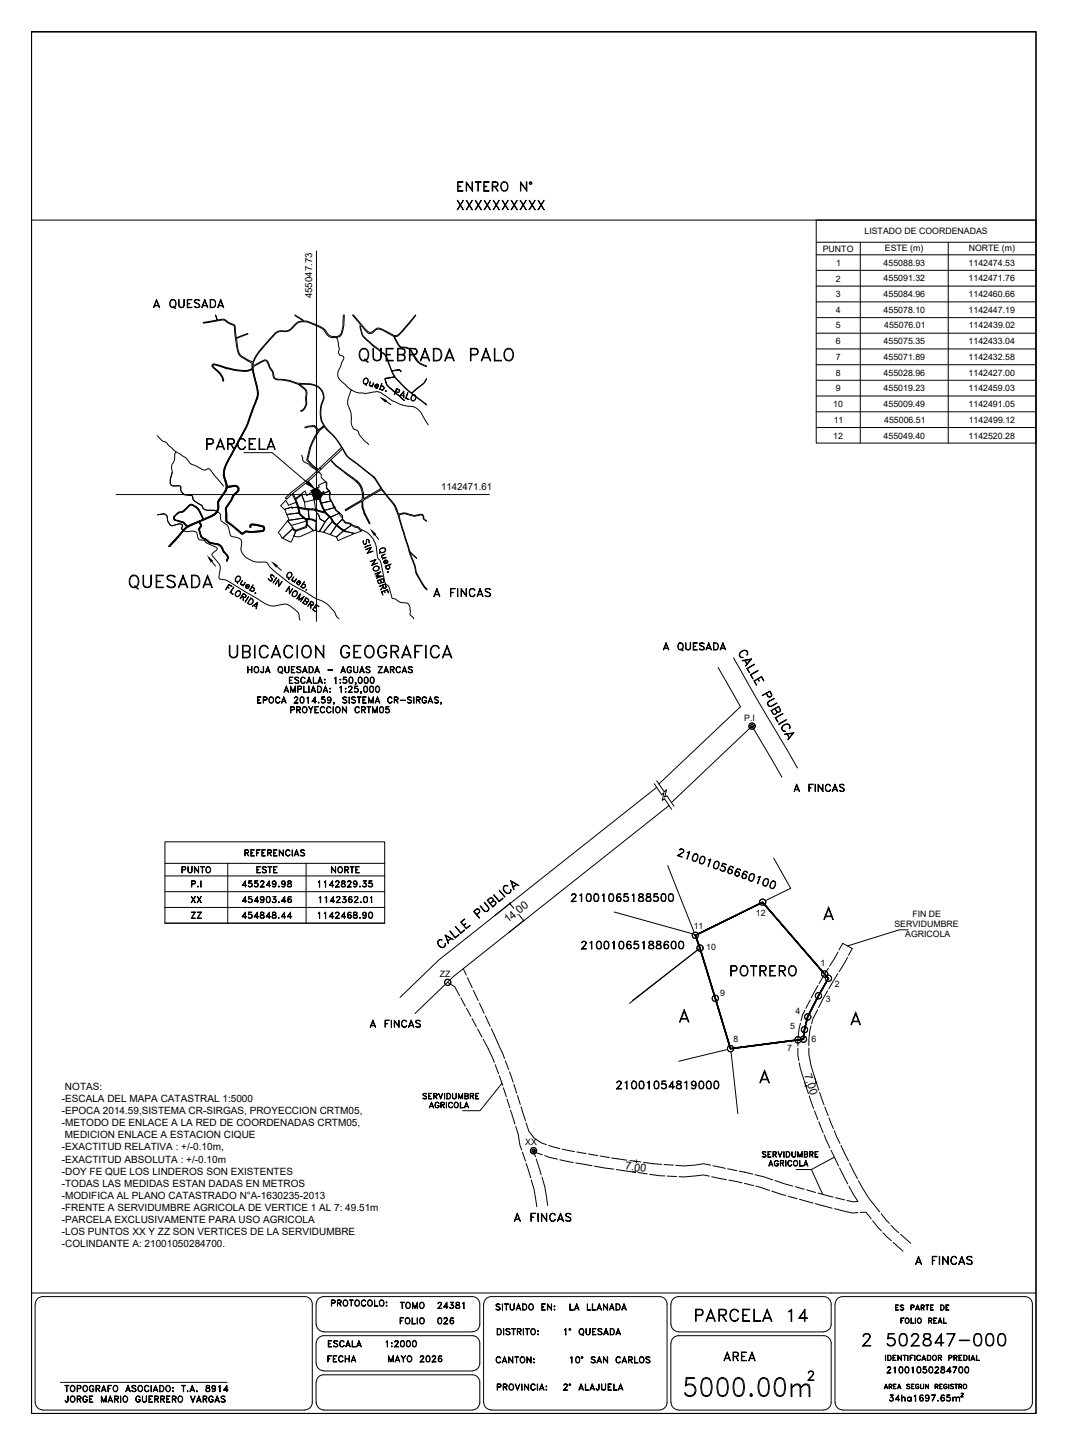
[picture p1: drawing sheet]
<svg xmlns="http://www.w3.org/2000/svg" width="340mm" height="460mm" viewBox="0 0 340 460" stroke-linecap="round" stroke-linejoin="round" font-family="sans-serif">
<defs><g id="words">
<text font-size="10.1" x="216.6" y="445.9">5000.00m</text>
<g font-size="7.9">
<text x="113.2" y="116.4">QUEBRADA PALO</text>
<text x="39.9" y="188.7">QUESADA</text>
</g>
<g font-size="7.5">
<text x="72" y="210.6">UBICACION GEOGRAFICA</text>
<text x="220.1" y="421.9">PARCELA 14</text>
<text x="273.4" y="429.7">2 502847-000</text>
</g>
<text font-size="7.1" x="64.6" y="144.3">PARCELA</text>
<g font-size="6.6">
<text x="144.3" y="68.1">XXXXXXXXXX</text>
<text x="231.4" y="311.9">POTRERO</text>
</g>
<g font-size="6.2">
<text x="144.6" y="62.1">ENTERO N°</text>
<text x="47.6" y="99.5">A QUESADA</text>
<text x="162.6" y="390.2">A FINCAS</text>
<text x="290.3" y="403.9">A FINCAS</text>
<text x="229.3" y="434.6">AREA</text>
</g>
<g font-size="5.7">
<text x="136.9" y="191.2">A FINCAS</text>
<text x="209.9" y="208.5">A QUESADA</text>
<text x="251.5" y="253.3">A FINCAS</text>
<text x="180.6" y="288.2">21001065188500</text>
<text x="183.8" y="303.4">21001065188600</text>
<text x="116.8" y="328.4">A FINCAS</text>
<text x="195.1" y="347.8">21001054819000</text>
</g>
<g font-size="5.3">
<text x="77.6" y="215.5">HOJA QUESADA - AGUAS ZARCAS</text>
<text x="91.4" y="228.2">PROYECCION CRTM05</text>
<text x="76.9" y="273.8">REFERENCIAS</text>
<text x="56.8" y="279">PUNTO</text>
<text x="80.4" y="279">ESTE</text>
<text x="104.4" y="279">NORTE</text>
<text x="75.8" y="283.6">455249.98</text>
<text x="100.2" y="283.6">1142829.35</text>
<text x="59.6" y="288.6">XX</text>
<text x="75.8" y="288.6">454903.46</text>
<text x="156.6" y="418.4">SITUADO EN: LA LLANADA</text>
<text x="103.4" y="430">ESCALA</text>
<text x="121.7" y="430">1:2000</text>
<text x="103" y="435">FECHA</text>
<text x="122.4" y="435">MAYO 2026</text>
<text x="156.6" y="435.3">CANTON:</text>
<text x="180.3" y="435.3">10° SAN CARLOS</text>
<text x="178.2" y="443.8">2° ALAJUELA</text>
<text x="281.2" y="438.5">21001050284700</text>
<text x="19.4" y="447.7">JORGE MARIO GUERRERO VARGAS</text>
<text x="281.9" y="447.3">34ha1697.65m</text>
</g>
<g font-size="4.9">
<text x="59.6" y="293.5">ZZ</text>
<text x="75.8" y="293.5">454848.44</text>
<text x="100.2" y="293.5">1142468.90</text>
<text x="133.3" y="351">SERVIDUMBRE</text>
<text x="135.5" y="353.8">AGRICOLA</text>
<text x="241.3" y="369.7">SERVIDUMBRE</text>
<text x="243.4" y="372.5">AGRICOLA</text>
<text x="104.4" y="417">PROTOCOLO:</text>
<text x="126.3" y="417.7">TOMO</text>
<text x="138.3" y="417.7">24381</text>
<text x="126.3" y="422.6">FOLIO</text>
<text x="138.3" y="422.6">026</text>
<text x="19.4" y="444.1">TOPOGRAFO ASOCIADO: T.A. 8914</text>
</g>
<g font-size="3.5">
<text x="161.7" y="294" transform="rotate(-39 161.7 294)">14.00</text>
<text x="256.1" y="342.4" transform="rotate(72 256.1 342.4)">7.00</text>
<text x="198.9" y="372.3" transform="rotate(8 198.9 372.3)">7.00</text>
</g>
<g font-size="3.2">
<text x="20.7" y="347.1">NOTAS:</text>
<text x="19.7" y="350.9">-ESCALA DEL MAPA CATASTRAL 1:5000</text>
<text x="19.7" y="354.7">-EPOCA 2014.59,SISTEMA CR-SIRGAS, PROYECCION CRTM05,</text>
<text x="19.7" y="358.5">-METODO DE ENLACE A LA RED DE COORDENADAS CRTM05,</text>
<text x="20.7" y="362.4">MEDICION ENLACE A ESTACION CIQUE</text>
<text x="19.7" y="366.2">-EXACTITUD RELATIVA : +/-0.10m,</text>
<text x="19.7" y="370.1">-EXACTITUD ABSOLUTA : +/-0.10m</text>
<text x="19.7" y="373.9">-DOY FE QUE LOS LINDEROS SON EXISTENTES</text>
<text x="19.7" y="377.8">-TODAS LAS MEDIDAS ESTAN DADAS EN METROS</text>
<text x="19.7" y="381.6">-MODIFICA AL PLANO CATASTRADO N°A-1630235-2013</text>
<text x="19.7" y="385.5">-FRENTE A SERVIDUMBRE AGRICOLA DE VERTICE 1 AL 7: 49.51m</text>
<text x="19.7" y="389.3">-PARCELA EXCLUSIVAMENTE PARA USO AGRICOLA</text>
<text x="19.7" y="393.2">-LOS PUNTOS XX Y ZZ SON VERTICES DE LA SERVIDUMBRE</text>
<text x="19.7" y="397">-COLINDANTE A: 21001050284700.</text>
</g>
<g font-size="3.1">
<text x="99.4" y="95" transform="rotate(-90 99.4 95)">455047.73</text>
<text x="140.5" y="156">1142471.61</text>
</g>
<g font-size="2.8">
<text x="275.3" y="74.6">LISTADO DE COORDENADAS</text>
<text x="262" y="80.1">PUNTO</text>
<text x="281.7" y="79.8">ESTE (m)</text>
<text x="308.5" y="79.8">NORTE (m)</text>
<text x="266.2" y="89.6">2</text>
<text x="266.3" y="84.6">1</text>
<text x="281.4" y="84.5">455088.93</text>
<text x="281.4" y="89.6">455091.32</text>
<text x="308.4" y="84.5">1142474.53</text>
<text x="308.4" y="89.6">1142471.76</text>
<text x="266.1" y="94.6">3</text>
<text x="281.4" y="94.6">455084.96</text>
<text x="308.4" y="94.6">1142460.66</text>
<text x="266.2" y="99.6">4</text>
<text x="281.4" y="99.6">455078.10</text>
<text x="308.4" y="99.6">1142447.19</text>
<text x="266.1" y="104.5">5</text>
<text x="281.6" y="104.5">455076.01</text>
<text x="308.5" y="104.5">1142439.02</text>
<text x="266.1" y="109.6">6</text>
<text x="281.4" y="109.6">455075.35</text>
<text x="308.4" y="109.6">1142433.04</text>
<text x="266.1" y="114.6">7</text>
<text x="266.1" y="119.6">8</text>
<text x="281.4" y="114.6">455071.89</text>
<text x="281.4" y="119.6">455028.96</text>
<text x="308.4" y="114.6">1142432.58</text>
<text x="308.4" y="119.6">1142427.00</text>
<text x="266.1" y="124.6">9</text>
<text x="281.4" y="124.6">455019.23</text>
<text x="308.4" y="124.6">1142459.03</text>
<text x="265.3" y="129.6">10</text>
<text x="281.4" y="129.6">455009.49</text>
<text x="308.4" y="129.6">1142491.05</text>
<text x="265.5" y="134.6">11</text>
<text x="281.6" y="134.6">455006.51</text>
<text x="308.5" y="134.6">1142499.12</text>
<text x="265.3" y="139.6">12</text>
<text x="281.4" y="139.6">455049.40</text>
<text x="308.4" y="139.6">1142520.28</text>
<text x="237" y="229.5">P.I</text>
<text x="240.7" y="291.6">12</text>
<text x="290.5" y="291.9">FIN DE</text>
<text x="220.9" y="295.8">11</text>
<text x="284.8" y="295.2">SERVIDUMBRE</text>
<text x="288.2" y="298.4">AGRICOLA</text>
<text x="224.9" y="302.3">10</text>
<text x="140.1" y="311.1">ZZ</text>
<text x="261.3" y="307.4">1</text>
<text x="229.4" y="317.1">9</text>
<text x="265.8" y="314.2">2</text>
<text x="253.3" y="322.9">4</text>
<text x="263" y="319.1">3</text>
<text x="251.7" y="327.5">5</text>
<text x="233.6" y="331.8">8</text>
<text x="250.6" y="334.7">7</text>
<text x="258.4" y="331.8">6</text>
<text x="167.3" y="364.6">XX</text>
</g>
</g></defs>
<!-- layer: 1 -->
<g fill="none" stroke="#000" stroke-width=".32">
<path d="M78.9 114.9l1.4 .8M78.9 114.6l1.6 .7M81.4 113.4l-.3 .5M87.1 107l-.2 .2M128.4 105.2l-.1 .2M128.7 104.6l-.2 .3M97.3 129l-.3 .8M208.3 249.5l2.4 3.5 .7-.6-.5 2.4 .7-.5 2.3 3.3M209.1 248.6l2.4 3.5 .7-.7-.6 2.4 .7-.5 2.3 3.4M212.6 275.6l8.4 21.2M246.4 273.2l5.4 9.6-8.1 3.9M52.5 288.9v5"/>
<path d="M122.5 288.9v5M162.4 287.7l1.2 1.4M162.5 287.5l-4.9 3.9M165.3 291.2l1.3 1.8M166.9 293l-4.8 3.9M195.6 290.4l25.6 7.1 1.7 4.3-22.4 17.6M289.1 296h-2.7l-16.5 5.1M222.1 302.4l-20.7 16.1M231.6 334.1l-15.4 3.7M232.8 334.9l2.2 19.6M159.8 344.9l-7 8.7h-5.5M256.2 344.3l.5 1.6"/>
<path d="M257 345.6l-.2 .1M259.5 343.2l.5 1.6M259.8 344.7l-.2 .1M201.4 373l1 .2M201.8 369.7l1.1 .1M202.2 372.8v.2M202.7 369.9l-.1 .2M258.4 372.3l3.5 7.9M265.7 368.4l-7.3 3.9h-4.9"/>
</g>
<!-- layer: Calles -->
<path d="M221.4 297.8l21.4-10.6 21 24.3-21-24.3-21.4 10.6 1.5 4 9.7 32 23.2-2.9 .4-3.1 1-4 3.4-6.8 3.2-5.5-3.2 5.5-3.4 6.8-1 4-.4 3.1-23.2 2.9-9.7-32z" fill="none" stroke="#000" stroke-width=".51"/>
<!-- layer: SERVIDUMBRE -->
<g fill="none" stroke="#000" stroke-width=".32">
<path d="M97 136l1.1-.3 2-.2 1.4 1.4 1.6-1.3-1.6 1.3M97.2 136.2l1-.3 1.8-.1 1.3 1.4a21.9 21.9 0 0 0-3.6 9.3l1.9 2 1.6 1.1M103.2 135.9a14.3 14.3 0 0 0-4.6 7.9l-.6 2.6 1.8 1.9 1.6 1.1M92.9 157.4l1.4 2.5-.3 .1M93.3 157.1l.8 1.6M94.3 159.9l.6 2.2a3.4 3.4 0 0 0 2 3 1.94 1.94 0 0 1 .5 2.6M96.1 157.5l-1.9 1.5M97.2 161.9l2.7 .2M99.9 162.1h.2M100.1 162.1l.4 .1M100.7 166.2a4.7 4.7 0 0 0-3.1-.8 2.56 2.56 0 0 1 0 2.5l-3.6 1.2-1-1.1 .2-.1 .9 .9M103.4 163l-1-1.9a3.3 3.3 0 0 1 .3-4.3l.2-.4 .3 .2-.2 .3a3.6 3.6 0 0 0 0 4.8l.8 1.4 1.2 1.3a11.5 11.5 0 0 0 5.1 4.7l-.1 .2-.3-.1a13 13 0 0 1-4.9-4.6l-1.2-1.4-4.2-.9h-1.1l-3.2-.6a4.1 4.1 0 0 0 4.5 3.6l1.1 .6"/>
<path d="M142.6 312.8l2.2 1.3 1.6 2.9M146.7 317.7l1.4 2.6M147.5 308.4l1 2M148.8 311.2l1.6 3.3M150.7 315.3l1.6 3.2M152.7 319.4l1.5 3.2M258 318.4l-1.4 2.6M260.5 313.7l-2.2 4M263.5 315.4l-2.8 5.4M263.8 308.2l-2.9 4.9M266.8 310l-2.9 4.8M266.8 303.1l-2.6 4.5"/>
<path d="M267.1 302.4l1.3-2.1 3 1.7-1.2 2.1M269.9 304.8l-2.7 4.5M148.5 321l1.4 2.6M150.3 324.3l1.4 2.6M152.1 327.6l1.4 2.6M153.9 330.9l1.5 2.9 2 4.4M154.6 323.4l1.5 3.3M156.5 327.5l4.2 9.5M157.7 338.9l1.1 2.9M160.9 337.7l1.1 2.8M254.1 333.7v2.2l.3 1.8M254.5 338.4l.3 1.7 2.6 8.1"/>
<path d="M254.9 325.7l-.8 5v2.3M256.3 321.7l-.8 1.4-.4 1.9M257.6 333.7a37.9 37.9 0 0 0 3.1 13.4M258.3 326.6l-.7 4.3v2M260.4 321.5l-1.6 2.9-.4 1.5M159 342.5l1.1 3.1M160.3 346.3l.9 2.9M161.4 349.8l1 2.9M162.2 341.2l1.2 3.3M162.6 353.5l1.4 4.4M163.6 345.2l.9 2.9M164.2 358.5l.8 2.7 .5 3.3 .6 1.6"/>
<path d="M164.8 348.8l.9 2.8M165.9 352.3l1.4 4.5M167.5 357.5a8.4 8.4 0 0 0 6.5 6.9M257.7 348.9l1.4 4M259.3 353.6l1.1 2.8M260.7 357.1l1.4 3.6M261 347.8l1.4 3.9M262.6 352.4l1.1 2.8M264 355.9l1.4 3.4M166.4 366.8l.9 2.9M167.5 370.4l1.5 4.5M169.2 375.6l.9 3 .8 5.6"/>
<path d="M170.8 369l1.5 5M172.6 374.7l.9 3.2 .9 5.9M172.7 367.6l-1.8-.5-1-.7 .6 1.9M173.4 367.9l4.1 1.1M174.7 364.6l3.6 1.1M178.2 369.2l4.4 .9M179.1 365.9l3.8 .7M183.3 370.2l5.2 .9M183.7 366.7l2.9 .5M187.4 367.4l2.9 .5M189.3 371.2l6.2 1M191.1 368l3 .5"/>
<path d="M194.8 368.6l4.8 .7M196.2 372.3l6.2 .9M200.5 369.5l3.6 .4M203.1 373.3l3 .4M205 370l5.7 .7M206.8 373.9l4.9 .5M211.5 370.7l2.9 .2M212.5 374.4l3 .2M225.9 374.4l-1.9-.4-6.1 .7-1.7-.1M226.3 370.9l-2.3-.4-6.2 .7-2.6-.2M226.6 374.6l4.7 1M227 371.1l3.9 .8"/>
<path d="M231.7 372.1l2.9 .6M232.1 375.7l4.2 .9M235.4 372.8l4.3 1M237 376.7l3 .8M240.4 374l5.7 1.6M240.7 377.6l4.3 1.4M245.7 379.2l4.5 1.4M246.8 375.8l5.7 1.8M253.2 377.8l2.9 .8M256.9 378.8l2.8 .8M260.5 379.8l4.8 1.3M262.4 361.3l1.9 4.2"/>
<path d="M264.6 366.2l2.4 5M265.7 360l1.8 4M267.3 371.8l2.6 5.1M267.8 364.6l2.4 5M270.3 377.6l2.9 4.9-1.5 .1-2-.4M270.5 370.3l2.6 4.9M273.4 375.9a44.1 44.1 0 0 0 6.7 9.9M251 380.8l2.8 .8M254.6 381.8l4.3 1.2M259.6 383.2l5.4 1.4M265.7 384.8l5.7 1.4 1.8-.2M266 381.3l2.9 .7"/>
<path d="M273.9 386l1.8-.1 1.7 2.1M277.9 388.6l2.8 3.3M280.6 386.4l2.6 3.1M281.2 392.5l2.6 2.5M283.7 390l2.5 2.5M284.4 395.5l3.1 2.8M286.8 393l3.2 2.8"/>
</g>
<!-- layer: Calles -->
<g fill="none" stroke="#000" stroke-width=".32">
<path d="M91 159.3l.9 1.6 2.6-1.1 .8 1.7-2.3 .3v-.4l-2.4 .8-1.3-1.2zM90 171.4l3.2-3 1 .7-1.5 3.5zM91.3 163.8l4-.5 .3 .5 1.2 1.1-4.7 .7z"/>
<circle cx="239.4" cy="231.2" r="1"/>
<circle cx="239.4" cy="231.2" r=".49"/>
<circle cx="239.5" cy="231.1" r=".98"/>
<circle cx="239.5" cy="231.1" r=".48"/>
<circle cx="221.4" cy="297.8" r=".98"/>
<circle cx="221.5" cy="297.7" r=".98"/>
<circle cx="242.8" cy="287.2" r="1"/>
<circle cx="242.9" cy="287.2" r=".98"/>
<circle cx="142.5" cy="312.7" r=".98"/>
<circle cx="142.6" cy="312.7" r=".98"/>
<circle cx="222.9" cy="301.8" r="1"/>
<circle cx="222.9" cy="301.8" r=".98"/>
<circle cx="227.7" cy="317.8" r="1"/>
<circle cx="227.8" cy="317.8" r=".98"/>
<circle cx="260.6" cy="317" r="1.02"/>
<circle cx="260.6" cy="317" r=".98"/>
<circle cx="262.6" cy="310.1" r=".98"/>
<circle cx="263.8" cy="311.5" r="1"/>
<circle cx="263.8" cy="311.5" r=".98"/>
<circle cx="232.6" cy="333.8" r="1.02"/>
<circle cx="232.6" cy="333.8" r=".98"/>
<circle cx="254.1" cy="331.1" r="1.02"/>
<circle cx="254.1" cy="331" r=".98"/>
<circle cx="255.8" cy="330.8" r=".98"/>
<circle cx="255.9" cy="330.8" r=".98"/>
<circle cx="256.2" cy="327.8" r="1"/>
<circle cx="256.2" cy="327.8" r=".98"/>
<circle cx="257.2" cy="323.8" r="1.02"/>
<circle cx="257.2" cy="323.7" r=".98"/>
<circle cx="169.9" cy="366.4" r=".51"/>
<circle cx="169.9" cy="366.3" r="1"/>
<circle cx="169.9" cy="366.3" r=".98"/>
<circle cx="169.9" cy="366.3" r=".48"/>
</g>
<!-- layer: MACHOTE$0$4 -->
<path d="M10 70.1h319.9M10 411.6h319.9" fill="none" stroke="#000" stroke-width=".32"/>
<path d="M10 10.1h319.9v440h-319.9z" fill="none" stroke="#000" stroke-width=".51"/>
<!-- layer: TEX -->
<g fill="none" stroke="#000" stroke-width=".32">
<path d="M158.3 422.9h.7a1.11 1.11 0 0 1 .7 1.1 1.11 1.11 0 0 1-.7 1h-.7zM158.4 423.1a.97 .97 0 0 1 1.1 .5 .97 .97 0 0 1-.2 1.2h-.9zM160.3 422.9l.1 2.1zM161.1 423.3a.81 .81 0 0 1 1.3 0l-.5-.2-.7 .2 .1 .3 1 .6 .1 .5-.2 .1a.81 .81 0 0 1-1.1-.1l.4 .1 .8-.1-.1-.5-1-.6zM162.9 422.9l1.2 .2zM163.4 423.1v1.9l.2-1.9M164.8 423.9l.9-.1 .2-.5-.4-.2h-.7l-.1 1.9v-2.1l1.2 .2v.7l-1.1 .2M165.3 424l.6 1-.5-1M166.6 422.9l.1 2.1zM167.3 422.9l1.2 .2zM167.8 423.1v1.9l.2-1.9M169.2 423.3l.2-.2a.92 .92 0 0 1 1.1 .9 .92 .92 0 0 1-1.1 .8l-.4-.6z"/>
<path d="M169.4 423.1a.86 .86 0 0 1 1.1 .9 .86 .86 0 0 1-1.1 .8l-.3-.6zM171.2 423.7l.3 .1zM171.3 423.7l.1 .1zM171.3 424.7l.1 .3zM171.3 424.8h.1M179.7 423.3l.5-.4v2.1l-.1-1.9zM184.6 423.3l.4-.4a.97 .97 0 0 1 1 1.1 .97 .97 0 0 1-1.2 .8l-.4-.6zM184.8 423.1h.2a.87 .87 0 0 1 .8 1 .87 .87 0 0 1-1 .7l-.3-.6zM185.2 424.7l.6 .5zM186.6 422.9l.2 1.8 .3 .1h.5l.2-.4 .1-1.5v1.5l-.3 .4-.5 .2-.4-.3zM188.7 422.9h1.1l-1 .2v1.7l1 .2h-1.1zM188.8 423.9h.6l-.6 .1"/>
<path d="M190.6 423.1a.81 .81 0 0 1 1.1 .2l-.4-.2-.8 .2 .1 .3 1 .6 .1 .5a.81 .81 0 0 1-1.3 0l.5 .1 .7-.1-.1-.6-1-.5-.1-.3zM192.4 424.5h1.1M192.5 424.4h.9M193 422.9l.7 2.1-.7-1.7-.8 1.7zM194.3 422.9a1.09 1.09 0 0 1 1.3 .6 1.09 1.09 0 0 1-.3 1.3l-1 .2zM194.4 423.1h.5a.96 .96 0 0 1 .7 .9 .96 .96 0 0 1-.7 .8h-.5zM196.3 424.5h1.1M196.4 424.4h1M196.9 422.9l.7 2.1-.7-1.7-.8 1.7zM19.2 440.1h53.1M158.3 440.6h.9l.4 .4-.2 .5-1 .1 .8-.1 .2-.3-.2-.5h-.8v1.9zM160.2 440.6l1.1 .1 .2 .3-.2 .5-1 .1 .7-.1 .4-.3-.1-.4-1-.1v1.9z"/>
<path d="M160.8 441.6l.7 1-.6-1M162.2 440.8a.88 .88 0 0 1 1.4 .8 .88 .88 0 0 1-1.4 .7l-.1-.5zM162.4 440.8a.63 .63 0 0 1 .7-.1 .63 .63 0 0 1 .3 .7 .82 .82 0 0 1-.7 1.1l-.6-.7zM164 440.6l.8 1.7 .7-1.7-.7 2zM166.1 440.6l.1 2zM167 440.6l1.2 1.7 .1-1.7v2l-1.2-1.8-.1 1.8zM169.2 440.8l.7-.2 .5 .4a.7 .7 0 0 0-.8-.3 .7 .7 0 0 0-.5 .7v.4a.7 .7 0 0 0 .5 .7 .7 .7 0 0 0 .8-.4 .87 .87 0 0 1-1.3 .3 .87 .87 0 0 1 0-1.4zM171.1 440.6l.1 2zM172 442.1h1.1M172 442h1M172.5 440.6l.8 2-.8-1.8-.7 1.8zM173.9 442.4l.2 .1z"/>
<path d="M173.9 441.2l.2 .3zM173.9 441.4h.1M282.1 440.7l.6 1.4-.6-1.3-.5 1.3zM283.2 441.4l.7-.1v-.5l-.7-.1-.1 1.4v-1.4l.9 .1-.1 .6h-.7M284.6 442.1v-1.4h.8h-.9v1.4M286.3 440.7l.6 1.4-.6-1.3-.5 1.3zM288.7 440.8l.4-.1 .7 .1h-1l.1 .4 .8 .3 .1 .4-.4 .2-.7-.2a.47 .47 0 0 0 .6 .2 .47 .47 0 0 0 .3-.6l-.8-.3zM290.3 442.1v-1.4h.8h-.8v1.4M291.7 440.8l.5-.1 .4 .3a.59 .59 0 0 0-.8-.1 .59 .59 0 0 0-.1 .8 .59 .59 0 0 0 .8 .1v-.3h-.3h.4a.58 .58 0 0 1-.7 .6 .58 .58 0 0 1-.4-.9zM293.1 440.7l.1 1 .4 .4 .5-.4v-1v1l-.2 .4-.7-.2zM294.7 440.7l.9 1.2 .1-1.2v1.4l-.9-1.3-.1 1.3zM297.8 441.4l.7-.1 .1-.4-.8-.2v1.4v-1.4l.8 .1v.5l-.8 .1"/>
<path d="M299.3 440.7h.7h-.8v1.4M300.6 440.8l.6-.1 .4 .3a.58 .58 0 0 0-.8-.2 .58 .58 0 0 0-.3 .7 .48 .48 0 0 0 .5 .6 .48 .48 0 0 0 .5-.6h-.3h.4a.58 .58 0 0 1-.8 .6 .58 .58 0 0 1-.3-.9zM302.1 440.7v1.4zM302.6 440.8l.4-.1 .6 .1h-.9l.1 .4 .7 .3v.6l-.9-.2h.9v-.4l-.7-.3zM304 440.7h.9zM304.4 440.7v1.4l.1-1.4M305.4 441.4l.7-.1v-.5l-.7-.1-.1 1.4v-1.4l.9 .1-.1 .6h-.7"/>
<circle cx="181.5" cy="423.2" r=".29"/>
<circle cx="181.5" cy="423.2" r=".16"/>
<circle cx="307.2" cy="441.3" r=".62"/>
<circle cx="307.3" cy="441.3" r=".7"/>
</g>
<!-- layer: MARCO-INTERNO -->
<g fill="none" stroke="#000" stroke-width=".32">
<path d="M11.2 415.2v31.3M11.2 415.2l.6-1.5 .8-.7 1-.2h83.4a2.38 2.38 0 0 1 2.4 2.4M99.4 415.2v31.3M100.6 415.2v6.4M100.7 415.2l.3-1.1 .6-.8 1.5-.5h47.3a2.38 2.38 0 0 1 2.4 2.4M152.8 415.2l-.1 6.9-.8 1.3-1.5 .6h-47.3l-1.5-.6-.6-.8-.3-1M154 415.2v31.3M154.1 415.2l.2-1.1 .6-.8 1.5-.5h53.6a2.38 2.38 0 0 1 2.4 2.4M212.4 415.2v31.3M213.6 415.2v6.4M262.3 412.8h-46.2l-1.5 .5-.7 .8-.2 1.1M262.3 412.8l1 .2 .8 .7 .6 1.5"/>
<path d="M264.7 415.2l-.1 6.9-.8 1.3-1.5 .6M265.9 415.2v31.3M268.3 412.8h58M268.3 412.8l-1 .2-.8 .7-.6 1.5M326.4 412.8l1 .2 .8 .7 .5 1.5M328.7 415.2v31.3M100.6 427.6v6.5M100.7 427.6l.3-1 .6-.9 1.5-.5h47.3a2.38 2.38 0 0 1 2.4 2.4l-.1 7-.8 1.3-1.5 .5M100.7 434l.3 1.1 .6 .8 1.5 .5M103.1 436.5h47.3M213.6 427.6v18.9M213.7 421.6l.2 1 .7 .8 1.5 .6h46.2"/>
<path d="M262.3 425.2h-46.2l-1.5 .5-.7 .9-.2 1M262.3 425.2l1 .3 .8 .6 .6 1.5v18.9M11.2 446.5l.3 1 .6 .8 1.5 .5M13.6 448.9h83.4M99.4 446.5l-.2 1-.7 .8-1.4 .5M100.6 440.1v6.4M100.7 440.1l.3-1.1 .6-.8 1.5-.5h47.3a2.38 2.38 0 0 1 2.4 2.4v6.4M100.7 446.5l.3 1 .6 .8 1.5 .5M103.1 448.9h47.3M152.8 446.5l-.3 1-.6 .8-1.5 .5M154.1 446.5l.2 1 .6 .8 1.5 .5M156.4 448.9h53.6"/>
<path d="M212.4 446.5l-.2 1-.7 .8-1.5 .5M216 448.9h46.3M264.7 446.5l-.6 1.5-.8 .6-1 .2M265.9 446.5l.6 1.5 .8 .6 1 .2M268.3 448.9h58M328.7 446.5l-.5 1.5-.8 .6-1 .2"/>
</g>
<!-- layer: LP -->
<path d="M228.7 212.5l7.1 12.5-26 24.6M233.6 209.4l6.6 11.8 13.7 23.3M209.1 250.7l-69.3 54.9-12.4 11.9M213 256.4l-68.6 54.5-12.3 11.8M249 247.4l-9.5-16.2-25.7 24.3" fill="none" stroke="#000" stroke-width=".32"/>
<!-- layer: 2 -->
<g fill="none" stroke="#000" stroke-width=".32">
<path d="M235.6 207.7a1.29 1.29 0 0 1 1.4-.8 1.29 1.29 0 0 1 1.1 1.1l-.2 .6a.97 .97 0 0 0-.1-1.2 .97 .97 0 0 0-1.2-.2 1.2 1.2 0 0 0-.8 1.9l.8 .2a.94 .94 0 0 1-1.2-.9zM236.3 210.3l3-.5-1.9 2.3 1.6-2.1zM237 210.1l.9 1.4M237.2 210.2l.7 1.2M237.8 212.8l2.4-1.4-2.2 1.5 .6 1.3zM239 214.8l2.4-1.4-2.3 1.4 .7 1.3zM240.1 216.8l2.4-1.4 .8 1.4-.9-1.3-2.2 1.3 .7 1.4zM241.4 216.1l.4 .7-.5-.6M244.1 220.8l.8 1 .8-.4-.6-1.3-2.4 1.3 2.5-1.4 .5 1a.75 .75 0 0 1-.3 .8 .75 .75 0 0 1-.9-.1l-.5-.9M244.7 223.3l1.8-1-2 1.4a.87 .87 0 0 0 1.1 1.1l1.8-.9-1.7 1a.93 .93 0 0 1-1.2-.4 .93 .93 0 0 1 .2-1.2zM246.8 225.6l.9 1.1 .7-.5-.5-1.2-2.2 1.3 .8 1.1 .8-.5-.5-1.3M246.8 228.5l2.5-1.4-2.3 1.5 .8 1.2z"/>
<path d="M247.3 226.4a.79 .79 0 0 1-.7 1.1l-.5-.3-.6-1 2.5-1.4 .5 1-.2 .8a.77 .77 0 0 1-1.1-.1M248 230.5l2.4-1.4zM249.2 231.2a1.27 1.27 0 0 1 1.3-.8 1.27 1.27 0 0 1 1.1 1.1l-.3 .6a.97 .97 0 0 0-.1-1.2 .97 .97 0 0 0-1.1-.2 1.21 1.21 0 0 0-.8 1.8l.8 .3a.98 .98 0 0 1-1.1-.5 .98 .98 0 0 1 .2-1.1zM249.8 233.7l3-.4-1.9 2.2 1.6-2zM250.6 233.6l.7 1.4M250.8 233.6l.6 1.3M139.5 299.5a1.06 1.06 0 0 1 1.3-.3 1 1 0 0 0-1.2 .3 1 1 0 0 0 0 1.3 1.27 1.27 0 0 0 2 .4l.1-.8a.89 .89 0 0 1-.2 1.2 .89 .89 0 0 1-1.2 0l-.3-.3a1.46 1.46 0 0 1-.5-1.8zM141.7 297.7l2.6 1.4-2.3-1.2 .7 2.5zM143.2 296.4l.1-.1 1.7 2.1 1.1-.9 .1 .1-1.2 1zM143.6 298.7l-1.1 .9M143.8 298.7l-1.3 1M145 295l1.7 2 1.3-.9-1.3 1z"/>
<path d="M146.7 293.5l1.3-1-1.1 1.1 1.6 1.9 1.2-.8-1.2 1zM147.6 294.5l.7-.5-.6 .6M151.8 291.1l.9-.9-.3-.7-.3-.1-1.1 .8 1.7 2.1-1.9-2.1 .9-.8a.77 .77 0 0 1 .9 .2 .77 .77 0 0 1 .1 .9l-.9 .7M152.8 288.4l1.8 1.8 .6-.2a.73 .73 0 0 0 .2-1.1l-1.2-1.5 .1-.2 1.3 1.6a.94 .94 0 0 1-.3 1.2 .94 .94 0 0 1-1.2 0zM156.1 287.6l.9-1-.3-.6-.3-.2-1.1 .8 1.6 2 1-1-.6-.7-1.2 .7M156.8 286.9a.75 .75 0 0 1 1 .1 .75 .75 0 0 1-.1 1.1l-.8 .7-1.8-2.2 .9-.7a.75 .75 0 0 1 .9 .2 .75 .75 0 0 1 0 .9M157.2 284.9l1.8 2 1.1-1 .1 .1-1.3 1zM158.9 283.4l1.8 2.2zM160.3 282.3l.8-.5 .6 .2a.97 .97 0 0 0-1.2 .3 .97 .97 0 0 0 0 1.2 1.21 1.21 0 0 0 2 .5l.1-.9a1.03 1.03 0 0 1-.4 1.3 1.03 1.03 0 0 1-1.4-.3l-.5-.9zM162.6 280.4l2.6 1.4-.1 .2-2.2-1.3 .7 2.5zM164.4 281.5l-1 .8M164.6 281.5l-1.2 1"/>
<path d="M262.7 291.8h2.3M262.9 291.6h1.9M263.8 288.8l1.6 4h-.2l-1.4-3.5-1.3 3.5h-.2zM216.7 324.4h2.3M216.9 324.3h1.9M217.9 321.4l1.5 4h-.2l-1.3-3.4-1.4 3.4h-.2zM271.3 325.3h2.3M271.5 325.1h1.9M272.5 322.2l1.5 4h-.2l-1.3-3.4-1.4 3.4h-.1zM242.3 343.8h2.3M242.5 343.6h1.9M243.5 340.7l1.5 4h-.2l-1.3-3.4-1.4 3.4h-.2z"/>
</g>
<!-- layer: 1 -->
<path d="M162.4 287.6v.2zM166.6 293l.2 .1zM256.6 345.7h.2zM202.2 373v.2zM202.7 369.7l-.1 .2z" fill="#000" stroke="#000" stroke-width=".32"/>
<!-- layer: Datos -->
<g fill="none" stroke="#000" stroke-width=".32">
<path d="M285.2 415.4h.9l-.9 .1v1.5l.9 .1h-.9zM285.2 416.2h.6l-.6 .1M286.6 415.6l.4-.2 .8 .2h-1.1l.3 .5 .7 .4-.1 .5-.6 .1-.4-.3 .4 .2 .7-.2-.2-.4-.8-.4zM286.8 419.6h1l-.8 .1v1.6zM290.1 419.6l.1 1.6 .9 .1h-1zM290.1 416.2l.9-.1v-.5l-.9-.1v1.6v-1.7l.9 .2v.6l-.9 .1M291.5 419.6v1.7zM291.7 416.7h.9M291.7 416.7h.8M292.2 415.4l.6 1.7-.6-1.5-.7 1.5zM293.4 416.2l.8-.1v-.5l-.8-.1-.1 1.6v-1.7l1 .2-.1 .6-.8 .1M293.8 416.3l.5 .8-.5-.8"/>
<path d="M294.8 415.4l1 .1zM295.2 415.5v1.6l.1-1.6M296.3 415.4h.9l-.8 .1v1.5l.8 .1h-.9zM296.4 416.2h.5l-.5 .1M299.3 419.6l.7 1.7-.7-1.5-.7 1.5zM299.5 415.4h.6a.87 .87 0 0 1 .6 .9 .87 .87 0 0 1-.6 .8h-.6zM299.6 415.5h.5a.86 .86 0 0 1 0 1.5h-.5M300.4 419.6l.1 1.6 .9 .1h-1zM301.2 415.4h1l-.9 .1v1.5l.9 .1h-1zM301.3 416.2h.5l-.5 .1M281.9 431.4l.1 1.7zM282.6 431.4h.6a.87 .87 0 0 1 .6 .9 .87 .87 0 0 1-.6 .8h-.6z"/>
<path d="M282.8 431.5a.79 .79 0 0 1 .9 .8 .79 .79 0 0 1-.9 .7zM284.4 431.4v1.7M284.4 432.2h.5l-.5 .1M284.4 431.5v1.5M285.9 431.4l1.1 1.5v-1.5v1.7l-1-1.5-.1 1.5zM287 420.4h.4l-.4 .1M288 431.5v1.6l.1-1.6M289.1 431.4v1.7zM289.8 431.4h1l-.9 .1v1.6zM289.9 432.2h.5l-.5 .1M291.3 431.4v1.7zM292 431.6l.7-.2 .4 .4-.2-.2a.71 .71 0 0 0-1 .7 .71 .71 0 0 0 1 .6l.2-.2v.2a.81 .81 0 0 1-1.2-.1 .81 .81 0 0 1 .1-1.2z"/>
<path d="M294.1 431.4l.7 1.7-.7-1.5-.6 1.5zM295.3 431.4h.5a.87 .87 0 0 1 .6 .9 .87 .87 0 0 1-.6 .8h-.5zM295.4 431.5a.79 .79 0 0 1 1 .8 .79 .79 0 0 1-1 .7zM295.8 420.4l.7-.1 .2-.4-.9-.2-.1 1.6v-1.7l1 .2v.5l-.9 .2M296.2 420.5l.5 .8-.5-.8M297.4 421.2v-1.5l.9-.1h-1v1.7M297.4 420.4h.5l-.5 .1M298.8 432.2l.9-.1v-.5l-.9-.1v1.6v-1.7l.9 .1 .1 .3-.1 .4-.9 .1M298.8 420.9h1M298.9 420.8h.8M299.3 432.3l.5 .8-.5-.8M302.2 432.2h.6l.3-.4-.3-.3h-.6l-.1 1.6v-1.7l1 .2v.5l-.9 .2"/>
<path d="M303.8 432.2l.8-.1v-.5l-.8-.1-.1 1.6v-1.7l1 .2-.1 .6-.8 .1M304.2 432.3l.5 .8zM305.3 431.4v1.7M305.4 432.2h.5l-.5 .1M305.4 431.5v1.5M306.9 431.4h.6a.91 .91 0 0 1 .5 .9 .91 .91 0 0 1-.5 .8h-.6zM307 431.5a.85 .85 0 0 1 .9 .4 .85 .85 0 0 1-.1 1l-.8 .1zM308.5 431.4l.2 1.7zM309.8 431.4l.7 1.7-.7-1.5-.7 1.5zM310.9 431.4l.1 1.6 .9 .1h-1z"/>
<circle cx="288.9" cy="420.4" r=".79"/>
<circle cx="288.9" cy="420.4" r=".7"/>
<circle cx="292.7" cy="420.4" r=".79"/>
<circle cx="292.8" cy="420.4" r=".7"/>
<circle cx="297.6" cy="432.2" r=".77"/>
<circle cx="297.6" cy="432.2" r=".71"/>
</g>
<!-- layer: 0 -->
<g fill="none" stroke="#000" stroke-width=".32">
<path d="M100.8 79.9v117.9M116.1 120.7l.2-.2a.84 .84 0 0 1 .8 1.1 .84 .84 0 0 1-1.3 .4v-.6zM116.3 122.1l.4 .6zM117.9 121.5l-.2 1.1 .9 .2-.6 .2-.4-.3zM118.9 121.9l-.3 1.3zM119.5 122.6l.9 .4 .1-.4a.57 .57 0 0 0-1 .1 .57 .57 0 0 0 .6 .8h.2a.62 .62 0 0 1-.9-.3 .62 .62 0 0 1 .4-.8 .62 .62 0 0 1 .8 .4l-.1 .3-1-.3M121.3 123a.62 .62 0 0 1 .9 .3 .62 .62 0 0 1-.3 .8 .62 .62 0 0 1-.8-.4l.2 .3a.58 .58 0 0 0 .9-.3 .58 .58 0 0 0-.5-.7zM121.5 122.1l-.6 1.9zM122.7 124.4h.2l.1 .2zM122.8 124.4h.1M126 124.6l.9 .3 .3-.5-.2-.3-.7-.2-.6 1.7 .5-1.9 1.1 .5-.1 .5-.3 .2-.9-.2M127.5 125.8l1.1 .3"/>
<path d="M127.6 125.7l.9 .3M128.6 124.6l.1 2-.2-1.8-1.2 1.4zM129.8 125l-.5 1.8 .9 .4-1-.4zM131.3 126l.3-.2a.84 .84 0 0 1 .7 1.1 .84 .84 0 0 1-1.3 .4l-.1-.7zM131.3 125.8a.75 .75 0 0 1 .9 0 .75 .75 0 0 1 .3 .9l-.2 .5a.74 .74 0 0 1-1 .4 .74 .74 0 0 1-.4-1zM37 157.4h118.8M115.7 172.2v.5l.4 .6 .5-.4 .1-1 .6-.1 .3 .6-.1 .5v-.5l-.4-.7-.3 .3-.1 .9a.51 .51 0 0 1-.7 .4l-.4-.9zM116.1 174.1l1.9-.6zM116.5 174.9l1.8-.7-1.1 1.8 1.6-.5-1.9 .7 1.2-1.8zM117.9 178.8l1.9-.7-1.2 1.7 1.6-.5-1.8 .7 1.1-1.7zM121.1 174.7a.88 .88 0 0 1 1.1-.3 .88 .88 0 0 1 .5 1.1 .97 .97 0 0 1-1.1 .5 .97 .97 0 0 1-.8-.8zM121.1 174.8l.2-.1a.83 .83 0 0 1 1.4 .3 .89 .89 0 0 1-.8 .9 .89 .89 0 0 1-1-.8z"/>
<path d="M121.2 175.5l-.3 .7zM121.5 176.9l1.2-.4-1.1 .5 .1 .4 .4 .3-.4-.1zM121.7 177.8l1.3-.4zM122.7 178.4l.4 1a.64 .64 0 0 0 .1-1 .64 .64 0 0 0-.9 0 .64 .64 0 0 0 .1 1h.3l-.3-.2a.53 .53 0 0 1 .4-.8 .53 .53 0 0 1 .5 .8l-.2 .1-.4-.9M72.5 186.9l.4 .4-.5-.3M72.9 186l1 .7-1-.6-1 1.7zM74.4 186.9l-1 1.7 .8 .7-.9-.7zM75.2 183.7a.81 .81 0 0 1 1.3 0 .81 .81 0 0 1-.2 1.2 .81 .81 0 0 1-1.3 .1 .81 .81 0 0 1 .2-1.3zM75.3 183.8l.6-.3a.64 .64 0 0 1 .6 .3 .64 .64 0 0 1 0 .7l-.6 .6-.5 .1a.69 .69 0 0 1-.3-1zM75.3 188.4a.67 .67 0 0 1 .9-.2 .67 .67 0 0 1 .3 .9 .91 .91 0 0 1-1.1 .7l-.2-.1a.94 .94 0 0 1 .1-1.3zM75.4 185l.3 .7zM75.4 188.2a.81 .81 0 0 1 1.2 .2 .81 .81 0 0 1-.3 1.2 .74 .74 0 0 1-1.1 .3 .74 .74 0 0 1-.2-1.1z"/>
<path d="M77.1 189.8l.8 .4 .4-.6-.8-.6-1 1.7 1-1.8 .9 .6v.4l-.5 .4-.9-.5M77.2 184.8l-.5 1.1 .8 .3-.6 .1-.3-.4zM77.4 190.1v1.1l.1-1.1M78 185.4l-.7 1.1zM78.5 186.3l.7 .5v-.5a.59 .59 0 0 0-.9 .4 .59 .59 0 0 0 .8 .6 .64 .64 0 0 1-.9-.3 .64 .64 0 0 1 .5-.9 .64 .64 0 0 1 .7 .6l-.1 .3-.9-.6M79.1 189.9l-1 1.8zM79.8 190.3l.6 .4a1.06 1.06 0 0 1 .1 1.2 1.06 1.06 0 0 1-1.1 .5l-.6-.3zM79.9 190.5a.92 .92 0 0 1 .5 1.4 .92 .92 0 0 1-1.5 .2zM80.1 187a.63 .63 0 0 1 .9 .4 .63 .63 0 0 1-.5 .8 .63 .63 0 0 1-.7-.5l.1 .4a.6 .6 0 0 0 .9-.2 .6 .6 0 0 0-.2-.9zM80.3 193l1.7-1.3-.4 2.1 .3-1.8zM80.6 186.1l-1 1.8zM80.7 192.7l1 .6"/>
<path d="M80.8 192.7l.9 .5M81.2 188.7l.3 .2-.2 .1zM81.3 188.8h.1M86.1 183.2l.6-.2 .6 .7-.6-.6-.4-.1-.1 .4 .5 .8v.5l-.5 .3-.5-.3-.3-.5 .9 .7 .3-.3zM88 183.9l-1.1 1.7zM88.8 184.4v2.1l1.1-1.4-1.2 1.7-.1-2.1-1 1.3zM91.6 182.5a.83 .83 0 0 1 1.3 0 .83 .83 0 0 1-.3 1.2 .76 .76 0 0 1-1 .3 .76 .76 0 0 1-.2-1.1zM91.7 182.5a.69 .69 0 0 1 .9-.1 .69 .69 0 0 1 .2 .9 .85 .85 0 0 1-1.2 .5 .94 .94 0 0 1 .1-1.3zM91.8 183.7l.2 .8zM92.1 186.7l.1 2.1 1-1.4-1.1 1.7v-2.1l-1.1 1.3zM93.3 188.4a.81 .81 0 0 1 1.3 0 .81 .81 0 0 1-.2 1.2 .81 .81 0 0 1-1.3 .1 .81 .81 0 0 1 .2-1.3zM93.5 188.5l.8-.3a.93 .93 0 0 1 .1 1.2 .93 .93 0 0 1-1.1 .4 .87 .87 0 0 1 .2-1.3z"/>
<path d="M93.5 183.6l-.5 1.1 .3 .3h.6l-.7 .1-.3-.4zM94.4 184.2l-.7 1.2zM94.7 185.2l.9 .5 .1-.4a.58 .58 0 0 0-1 0 .58 .58 0 0 0 .5 .8h.2a.63 .63 0 0 1-.9-.4 .63 .63 0 0 1 .5-.8 .63 .63 0 0 1 .8 .7l-.2 .2-.9-.5M95.6 189l-.3 1.8 1.5-.9-1 1.6 .7-1.3-1.4 .9 .3-1.7-.9 1.3zM96.5 186a.64 .64 0 0 1 .8 .4 .64 .64 0 0 1-.6 .8 .64 .64 0 0 1-.7-.6l.2 .4a.58 .58 0 0 0 .9-.1 .58 .58 0 0 0-.3-.9zM96.9 185.1l-1.1 1.7zM97 191.2l.9 .4 .3-.6-.7-.6-1 1.5 1 .4 .2-.5-.7-.6M97.4 187.7l.3 .2zM97.5 187.7h.1M97.6 191.5l.2 .6-.4 .3-1-.5 1.1-1.6 .9 .8-.4 .6-.5-.1M98.6 192.2l.8 .5 .4-.4-.7-.8-1.1 1.6 1.1-1.7 .6 .4 .2 .6-.5 .4-.8-.5M98.9 192.6l.1 1.1 .1-1.1"/>
<path d="M100.2 193.3l.4 .3-.5-.3M100.6 192.4l1 .7-.9-.5-1 1.5 .8 .6-1-.6zM119.1 180.6a.93 .93 0 0 1 1-.4 .93 .93 0 0 1 .7 .9 .99 .99 0 0 1-1.1 .8 .99 .99 0 0 1-.9-1zM119.1 180.6l.2-.2a.93 .93 0 0 1 1.4 .3 .89 .89 0 0 1-.8 1 .89 .89 0 0 1-1-.8zM119.3 182.7l1.9-.7-1.3 1.3 1.8 .1-1.8 .7 1.4-.6-1.7-.1 1.2-1.1zM121.1 184.6l.2 .9-.6 .3-.4-.9 1.7-.7 .2 1-.6 .2-.4-.8M121.3 185.2l.3 .3 .5-.1 .2-.6-.3-.7-1.9 .7 .6 1h.5l.2-.6M121.5 188.4l1.9-.7 .4 1.1-.5-1-1.7 .6 .3 1zM121.9 186.3l.3 .9 .7-.2-.3-1-1.8 .7 1.9-.8 .2 1.1-.7 .2-.5-.8M121.9 186.8l-.7 1 .7-.9M122.5 188.1l.2 .6-.3-.5M122.6 180.2l1.9-.7z"/>
<path d="M123.4 182h.2l-.1 .3zM123.5 182.1h.1M90.6 219.9h1.2M90.7 219.9h.9M91.2 218.4l.7 2-.7-1.7-.8 1.7zM92.1 215.5v2.1h1.2l-1.1-.1v-1.8M92.5 218.4l.8 1.7 .7-1.7v2l-.1-1.5-.6 1.5-.7-1.5-.1 1.5zM93.9 215.9a.81 .81 0 0 1 1.3 0l-.5-.2-.8 .2 .1 .3 1.1 .6 .1 .5-.2 .2a.81 .81 0 0 1-1.1-.2l.4 .2 .8-.2-.1-.5-1.1-.6zM94.9 219.4l.9-.1 .1-.5-.3-.3h-.7l-.1 1.9v-2l1.1 .2v.7l-1 .2M95.9 215.9l.8-.4 .5 .6a.7 .7 0 0 0-.8-.4 .7 .7 0 0 0-.6 .6v.5a.7 .7 0 0 0 .6 .7 .7 .7 0 0 0 .8-.4 .71 .71 0 0 1-.9 .5 .71 .71 0 0 1-.5-.8zM96.7 218.4l.1 1.9 1.1 .1h-1.2zM98.3 218.4l.1 2z"/>
<path d="M98.4 215.5l.8 2.1-.8-1.7-.7 1.7zM99.2 219.9h1.1M99.3 219.9h.9M99.8 215.5v2l1.1 .1h-1.1zM99.8 218.4l.7 2-.7-1.7-.8 1.7zM101.1 218.4a1.09 1.09 0 0 1 1.2 .6 1.09 1.09 0 0 1-.3 1.3l-.9 .1zM101.2 218.5h.5a.96 .96 0 0 1 .6 .9 .96 .96 0 0 1-.6 .9h-.5zM101.9 215.5l.8 2.1-.8-1.7-.7 1.7zM103.1 219.9h1.1M103.2 219.9h.9M103.3 217.4l.1-.1 .2 .2-.2 .1zM103.4 217.4h.1"/>
<path d="M103.6 218.4l.8 2-.8-1.7-.7 1.7zM105 219.2l.3 .1zM105.1 219.2h.1M106.5 215.9l.5-.4v2.1l-.1-1.9zM108.2 217.4l.2-.1 .1 .2-.2 .1zM108.2 218.8l.5-.4v2l-.1-1.8zM108.3 217.4h.1M109.3 217.3l.2 .2M109.3 215.5h1l-.8 .2-.2 .6a.71 .71 0 0 1 1.1 .2 .71 .71 0 0 1-.2 1 .71 .71 0 0 1-1-.3l.7 .3 .5-.4M109.9 219.2l.3 .1zM110 216.3a.62 .62 0 0 1 .4 .6 .62 .62 0 0 1-.4 .6M110 219.2h.1"/>
<path d="M111.4 215.7a.62 .62 0 0 1 .9 .2v1.3a.62 .62 0 0 1-.5 .4 .62 .62 0 0 1-.6-.4l-.1-.8zM111.4 217.4h.7M111.4 215.7l-.2 .7 .2 1.1M112 215.7l.3 .7-.3 1.1M113.2 217.4h.1M113.3 217.8l-.1-.5 .1 .3-.2 .4M113.3 217.6h.1M113.7 219.2a.62 .62 0 0 1 .3 .5 .62 .62 0 0 1-.3 .6M114 219.5a.79 .79 0 0 0-1.1-.2l.1-.9h.9l-.8 .1-.1 .7a.71 .71 0 0 1 1 .1 .71 .71 0 0 1-.2 1 .71 .71 0 0 1-1-.2l.7 .2 .5-.4M114.3 215.7a.6 .6 0 0 1 1 .2v1.3a.61 .61 0 0 1-.6 .4 .61 .61 0 0 1-.6-.4zM114.3 217.4h.8M114.4 215.7l-.3 .7 .3 1.1"/>
<path d="M115 215.7l.3 .7-.3 1.1M116 218.5a.6 .6 0 0 1 1 .3v1.3a.61 .61 0 0 1-.6 .4 .61 .61 0 0 1-.6-.4zM116 218.6h.8M116.1 218.5l-.3 .8 .3 1M116.2 215.7a.6 .6 0 0 1 1 .2v1.3a.61 .61 0 0 1-.6 .4 .61 .61 0 0 1-.6-.4zM116.2 217.4h.8M116.3 215.7l-.3 .7 .3 1.1M116.7 218.5l.3 .8-.3 1M116.9 215.7l.3 .7-.3 1.1M117.9 218.5a.6 .6 0 0 1 1 .3v1.3a.61 .61 0 0 1-.6 .4 .61 .61 0 0 1-.6-.4zM117.9 218.6h.8M118 218.5l-.3 .8 .3 1"/>
<path d="M118.1 215.7a.6 .6 0 0 1 1 .2v1.3a.61 .61 0 0 1-.6 .4 .61 .61 0 0 1-.6-.4zM118.1 217.4h.8M118.2 215.7l-.3 .7 .3 1.1M118.6 218.5l.3 .8-.3 1M118.8 215.7l.3 .7-.3 1.1M119.8 218.5a.6 .6 0 0 1 1 .3v1.3a.61 .61 0 0 1-.6 .4 .61 .61 0 0 1-.6-.4zM119.8 218.6h.8M120 218.5l-.4 .8 .4 1M120.5 218.5l.3 .8-.3 1M82 221.8h1.1l-1 .2v1.7l1 .2h-1.1zM82.1 222.8h.6l-.6 .1M83.9 222.8l.9-.1 .2-.5-.4-.2h-.7l-.1 1.9v-2.1l1.2 .2v.7l-1.1 .2"/>
<path d="M85.8 222.2l.2-.2a.92 .92 0 0 1 1.2 .8 .92 .92 0 0 1-1.2 .9l-.4-.6zM86 222a.86 .86 0 0 1 1.1 .8 .86 .86 0 0 1-1.1 .9l-.3-.6zM87.9 222.2l.7-.4 .6 .5a.7 .7 0 0 0-.8-.3 .7 .7 0 0 0-.6 .6v.5a.7 .7 0 0 0 .6 .6 .7 .7 0 0 0 .8-.3 .75 .75 0 0 1-.9 .5 .75 .75 0 0 1-.6-.8zM90.4 221.8l.7 2.1-.7-1.7-.8 1.7zM93.7 223.7l1.2 .2h-1.3l1.1-1.5v-.4h-.8l-.2 .3 .1-.3 .7-.2 .4 .6-1.2 1.5M95.8 222a.62 .62 0 0 1 1 .2v1.3a.62 .62 0 0 1-.6 .4 .62 .62 0 0 1-.6-.4l-.1-.8zM95.8 222h.8M95.9 222l-.3 .7 .3 1M96.5 222l.3 .7-.3 1M97.7 222.2l.5-.4v2.1l-.1-1.9zM99.4 223.3l1.4 .1h-1.5l1.1-1.6v2.1l-.1-1.7-.9 1.2M102.4 222.7l.1-.9h.9l-.8 .2-.1 .6a.71 .71 0 0 1 1 .1 .71 .71 0 0 1-.2 1.1 .71 .71 0 0 1-1-.3h.1"/>
<path d="M104.3 222.3l.5-.3 .5 .3M104.6 222l-.3 .4 .3 .6M105 222a1.19 1.19 0 0 1 0 1.7M105 220.2l.2-.1 .1 .2-.2 .1zM105.1 220.2h.1M105.3 222.8a.62 .62 0 0 1-.9 .1 .62 .62 0 0 1 0-.9 .62 .62 0 0 1 .9 .2l.1 .3a.91 .91 0 0 1-.8 1.4l-.3-.4 .2 .2M109.2 222.2a.81 .81 0 0 1 1.3 0l-.5-.2-.8 .2 .1 .3 1.1 .6 .1 .4-.2 .2a.81 .81 0 0 1-1.1-.2l.4 .2 .8-.2-.1-.4-1.1-.6zM109.9 220.2l.2-.1 .1 .2-.2 .1zM110 220.2h.1M111 220.3l1.2 .1h-1.3l1.1-1.4v-.4h-.8l-.2 .3 .1-.3 .7-.2 .3 .6-1.1 1.4M111.1 221.8l.2 2.1zM111.9 222.2l.2-.2a.81 .81 0 0 1 1.1 .2l-.4-.2-.8 .2 .1 .3 1.1 .6v.4a.81 .81 0 0 1-1.3 0l.5 .2 .8-.2-.2-.5-.9-.4z"/>
<path d="M112.9 220.1l.3 .2M113.7 221.8l1.2 .2zM114.3 222v1.9l.1-1.9M114.9 220.2h.1M115 220.7l-.1-.6 .2 .4-.3 .3M115 220.4l.1 .1M115.6 223.7v-1.7l1-.2h-1.1v2.1M116 220.2h.8M117.3 221.8l.8 1.7 .8-1.7v2.1l-.2-1.6-.6 1.6-.7-1.6-.1 1.6zM117.9 220.2h.8M119.8 220.2h.8M120.2 221.8l.8 2.1-.8-1.7-.8 1.7z"/>
<path d="M123.6 222.2l.8-.4 .4 .5a.7 .7 0 0 0-.7-.4 .7 .7 0 0 0-.6 .7v.5a.7 .7 0 0 0 .6 .7 .7 .7 0 0 0 .7-.4 .71 .71 0 0 1-.8 .5 .71 .71 0 0 1-.6-.8zM125.6 222.8l1-.1 .1-.5-.4-.2h-.7l-.1 1.9v-2.1l1.2 .2v.7l-1.1 .2M126.1 222.9l.6 1-.5-1M127.4 222.9l1.6 .1zM129.7 222.2a.81 .81 0 0 1 1.4 0l-.5-.2-.8 .2 .1 .3 1 .6 .2 .4-.2 .2a.81 .81 0 0 1-1.2-.2l.5 .2 .7-.2v-.4l-1.1-.6zM131.7 221.8l.1 2.1zM132.7 222.8l.9-.1 .1-.5-.3-.2h-.7l-.1 1.9v-2.1l1.1 .2v.7l-1 .2M133.2 222.9l.6 1-.6-1M134.6 222.2l.7-.4 .5 .5a.7 .7 0 0 0-.7-.3 .7 .7 0 0 0-.6 .6l.1 .8 .3 .3 .7-.2 .1-.4-.4-.1h.5a.74 .74 0 0 1-.6 .9 .74 .74 0 0 1-.8-.8zM136.5 223.4h1.1M136.6 223.3h.9M137 221.8l.8 2.1-.8-1.7-.7 1.7z"/>
<path d="M138.3 222.2a.81 .81 0 0 1 1.3 0l-.5-.2-.7 .2 .1 .3 1 .6 .1 .4-.2 .2a.81 .81 0 0 1-1.1-.2l.4 .2 .8-.2-.1-.4-1-.6zM140.4 223.7h.1M140.5 224.1l.1-.4-.2 .2v-.4l.2 .4-.3 .3M140.5 223.9h.1"/>
<circle cx="116.5" cy="121.3" r=".91"/>
<circle cx="123.4" cy="180.6" r=".65"/>
</g>
<!-- layer: PARCELAS -->
<g fill="none" stroke="#000" stroke-width=".32">
<path d="M94.1 158.7l1.8-1.4 1.1 2.6 .2 2-2.1-.5zM95.9 157.3l1.3-1 .5 1.5 1.6-1.2 .8 2.5-3.1 .8zM99.2 156.2l1.7-.9 1.7 2-.6 1v.5l-1.9 .3zM100.1 159.1l1.9-.3 .2 1.4 1.3 2.8-3-.8zM101.4 154.5l2.3-1.1 .2 .9a2 2 0 0 0 .9 2.1l-2.2 .9-1.7-2 .8-.3zM102.6 157.3l2.2-.9 .1 1.2a1.8 1.8 0 0 0 .5 1.9l-3 .7a2.3 2.3 0 0 1 .2-2.9zM90.6 162.2l2.4-.8v.4l1.9-.3 .4 1.8-4 .5zM91.6 165.8l1.3 1.5 .4 1-3.3 3.1-1.4-1.8zM91.8 165.6l5-.7 .9 1-4.9 1.4-1.2-1.5zM93.9 168.9l3.5-1.2 .3-.8 2.1 2a9.2 9.2 0 0 1-5.6 1.9l-.7-.1 .7-1.6zM94.9 161.5l3.2 .5 .3 3.3a3.6 3.6 0 0 1-3.3-3.2zM97.2 165.2a4.5 4.5 0 0 1 3.5 1l-.1 2.6h-.5l-.3 .3-2.1-2.2a1.39 1.39 0 0 0-.5-1.7z"/>
<path d="M98.1 162l2.4 .2 .3 1.1-.1 2.7-1.1-.6-1.2-.1zM100.5 162.2l2.1 .6a1.61 1.61 0 0 1 1.6 1l.8 .6-1.5 1.7-1.6-.8a2.65 2.65 0 0 0-1.1-2zM100.8 163.3a2.65 2.65 0 0 1 1.1 2l1.6 .8-2 3.2-.9-.5zM102.2 160.2l3.2-.7 .7 1.7 .6 .4-3.5 .9zM103.2 162.5l3.5-.9a1.76 1.76 0 0 0 1.4 1.8l-2.9 1.3zM105 164.4l.9 1.5-2.8 3.5-1.5-.2 2.1-3.3zM105.2 164.7l2.9-1.3 1 1.8-1.9 2-1-.9zM105.9 165.9l1.3 1.3-2 3-2.1-.8zM107.1 171l2.4-2.1 3.3 .9-5.2 2.3zM107.2 167.2l2.3 1.7-2.4 2.1-1.9-.8zM109.1 165.2l.1 .6 .8 .8a1.97 1.97 0 0 1 1.9 .6l-2.4 1.7-.8-.5-1.5-1.2zM109.5 168.9l2.4-1.7 1.4 .8 .8 .1 1.1 .9-1.1 .4a3.4 3.4 0 0 1-3.1 0z"/>
</g>
<!-- layer: - -DC PAVIMENTOS -->
<g fill="#000" stroke="#000" stroke-width=".32">
<path d="M99.2 156.2l1.7-.9 .8 .9z"/>
<path d="M99.2 156.2l2.7 .4-.2-.4zM99.2 156.2l2.7 .4h-2.6z"/>
<path d="M99.3 156.6l3.2 .6-.6-.6zM99.3 156.6l3.2 .6h-3z"/>
<path d="M99.9 158.6l2.1 .2v-.2zM99.9 158.6l2.1 .2h-2z"/>
<path d="M100 158.8h2zM100 158.8h1.8zM100 158.8h1.8l-1.7 .3z"/>
<path d="M99.9 158.3l2.1 .3v-.3zM99.9 158.3l2.1 .3h-2.1z"/>
<path d="M99.7 157.8l2.3 .5 .3-.5zM99.7 157.8l2.3 .5h-2.1z"/>
<path d="M99.7 157.8h2.7zM99.7 157.8h2.6z"/>
<path d="M99.5 157.2l3.1 .1zM99.5 157.2l3.1 .1z"/>
<path d="M99.6 157.3l2.8 .5 .2-.5zM99.6 157.3l2.8 .5h-2.7z"/>
</g>
<!-- layer: PARCELAS -->
<circle cx="101.7" cy="149.1" r=".25" fill="#000"/>
<!-- layer: AUTODIB_VIALES_5000 -->
<g fill="none" stroke="#000" stroke-width=".32">
<path d="M68.6 100.3a1.51 1.51 0 0 1 .2 1.6l-4.1 .7 .1 .3 5.9-1a2.22 2.22 0 0 1 1.9 .9l2 1 .7 6.1 .7 2.8 1.1 1.1 1.8 1.1M68.6 100.3l.6 1.6 .7-.1a2.53 2.53 0 0 1 2.9 .8l2.1 1.1 .3 3.9 3.7-1.5M78.9 106.4l-3.3 1.2-.3 .3 .5 3.4 .5 1.3 1 1 1.6 1M80.3 116.2v1.1M80.3 117.3l-.8 .4a18.2 18.2 0 0 1-10-1.5l-1.4-.3a.61 .61 0 0 0-.6 .8l.6 .6a6 6 0 0 1 2.9 4.1l.2-.1a6 6 0 0 0-2.9-4.2l-.5-.7 .7-.2a25.3 25.3 0 0 0 10.6 1.9l1.2-.5 1.3 5.1a7.5 7.5 0 0 1-.8 6.6l-2.1 5.8-1.2 2.3M80.3 115.7v1.6M81.1 113.9l-.6 1.4M86.9 107.2a27.9 27.9 0 0 0-6.1 7.8l-.2 1.1 .3 .3 2.7-1.5a1.15 1.15 0 0 1 1.2-.3 1.15 1.15 0 0 1 .7 1l.5 1.3a5 5 0 0 1 1.4 3.3l.9 .5a18.1 18.1 0 0 1 6.6 1.3 12.7 12.7 0 0 1 6.1 .8 4.2 4.2 0 0 1 1.4 6.1 7.7 7.7 0 0 0 2.4 8.4 30.6 30.6 0 0 1 5.9 8l8.4 6.5 .5 .6a48.4 48.4 0 0 0 5.9 8.2l1.4 2.9 2.1-.2 2.8 .8 2.4-.4 .7 .7v.7l.9 .7M93.9 100.3l2.5 1.8a5.4 5.4 0 0 0-3.7 2.4 3.7 3.7 0 0 1-3.4 .8l-.8 .2a28.8 28.8 0 0 0-6.1 6.4l-1 1.5M109.3 100.2l-.1 2.3a6.9 6.9 0 0 1-1.1 4.3 2.9 2.9 0 0 1-4.3-1.4 11.4 11.4 0 0 0-7.2-3.2l-.2-.4-2.4-1.5M109.7 100.3l-.2 3.4a5.1 5.1 0 0 1-1.2 3.4l-.7 .2a3.4 3.4 0 0 1-4.4-2.2 14.5 14.5 0 0 0-5.9-2.6h-1.2a3.2 3.2 0 0 0-2.6 1.6 4 4 0 0 1-4.2 1.4l-.8 .2-1.4 1.3M112.2 100.3l2.5 2.9a6.7 6.7 0 0 0 3.1 6l4.3 3.5a2.23 2.23 0 0 1 1.2 1.6l1.6 4.5 .7 1.1-2.9 .5 .2 1.5a3.7 3.7 0 0 0 1.7 2.1l4.2 3.5-4.1-3.6a3.6 3.6 0 0 1-2-3.3l2.9-.6a48.2 48.2 0 0 0 10.2 8.9"/>
<path d="M112.5 100.2l4.4 5.1 .8 .5 1.1-.4a2.07 2.07 0 0 1 3.2-.4l3.7 1.8a2.54 2.54 0 0 0 2.4-1.6l.4-.3M125.5 107.3v-.1l-3.5-2-1.2-.4a2.15 2.15 0 0 0-2.1 1.1l-.6 .2a1.06 1.06 0 0 1-1.3-.4l-1.5-1.9-.4 .1a5.2 5.2 0 0 0 2 4.3l5.7 4.6 .8 1.5 1.4 3.8 2.3-.4 .7 .6-.7-.5-2.3 .3a15.8 15.8 0 0 0 4.5 5.6l1.8 1.4 1.1-1a9.1 9.1 0 0 0 3.6-3.6M128.3 105.4a3 3 0 0 1-2.6 1.8l1.2 2.4 .8 .9a3.4 3.4 0 0 1 3.7 1.9l1.3 1.9M132.1 100.7l-3.7 4.5M132.2 100.3l-3.5 4.3M132.4 100.3l-.1 .3M77.5 137.5l-4.8 8.8a9.6 9.6 0 0 0-1.6 4.8l.9 3.3v.9l-.4 1.1-2.2 3.1v2.3l-.6 1.4-.7 .6-3.2 1.5-1.8-3.5-2.3-1.2h-.3l-2 2.1-1.7 .4-1.4 1.4v.9l.4 .3 2.6 .8 1.1 1.2-1.1 .9-4.7 5.4M97 129.8l-.7 .7-.5 .2v.3a3.3 3.3 0 0 0 1.7-4.3 2.75 2.75 0 0 0-1-3.5l-1.1-.9h1.8a5 5 0 0 1 5.6 3.1 3.8 3.8 0 0 1-.6 3.5 8.4 8.4 0 0 0 3.7 9.6l3 4.1M97.3 129v-2.3a2.56 2.56 0 0 0-1-3.4 14 14 0 0 0-8.4-2.4l-.8-.8a5.1 5.1 0 0 0-1.3-3.1l-.5-1.3a.92 .92 0 0 0-.6-.8 .92 .92 0 0 0-1 .2l-2.7 1.5-.5 .6 1.3 5.4a7.7 7.7 0 0 1-.8 6.7l-2.5 6.7-4.6 8.6a12 12 0 0 0-2.5 6.1l.9 4.1 2.8-.3 .7 .5 .3 .4-.1 .8-1.5 1.5-.6 1.3-1.8 2.8 .2 4.2 4.8 3.8 1.1-.7 1.4 .2 2-.2 2-.2 .3-.3v-.6l-.3-.3-2.4-.5-1.1-.1-.3 .3 .1 .5h-.3v-.6l.4-.5 3.8 .7 .5 .7-.2 .7-.5 .3-3.4 .3-2-.2-.6 .6-.6 .1-5-4-.2-4.3 1.7-2.5 .8-1.7 1.5-1.5v-.7l-1-.5-2.5 .5-.4 1.2-2.2 3.2v2.3l-.7 1.4-.7 .6-4.7 2.1 .5 1.1-.6 1.2 .6 2.4 2.9 1.9 2.5 .5 .7 .4 .6 .7 .5 1.3 1.4 1.7-.2 1.3-.2 .1-.1-.3 .3-1.1-1.3-1.5-.6-1.4-.7-.8-3.2-.7-2.8-2.1-.6-2.2 .6-1.1v-.5l-.6-.7-2.5 .9-1.7 1.1-5.1 5.7M135.8 120.7a6.4 6.4 0 0 1-2.9 3l-1.8 1.6 4.7 3.4M105.2 146.5a38.3 38.3 0 0 0 7.2 6l1.6 1.3 1 1.7 .4 1.8-.1 1.7-5.4 3.3 .1 .3 5.3-3v1.8l.5 1.9 1.8 3.5 .3-.1-1.6-3.1-.7-2.1v-2.2l5.9-3.4 3.1 3.8a23.2 23.2 0 0 1 3.4 8.4l2.6 8.5 1.5 3.8 .5 2.4 2.4 4 1 1M108.8 142.4l-4 3.7a78.7 78.7 0 0 1-12.2 10.7l-1.7 1.7 .3 .5 1.8-1.7 6.2-4.9 9.8-9.5"/>
<path d="M109 142.7a10.6 10.6 0 0 0 5 5.3l5.3 4.2 1.9 3.1-.2 .4-5.2 3.1-.1-2-1-2.5-1.1-1.3-3.5-2.5a18.4 18.4 0 0 1-4.8-4.1M55.9 164.1l1.1-.9 1.5-.4 2.1-2.1 .6 .1 1.3 .8 1 1.3 1.1 2.4-4.4 2a.41 .41 0 0 1-.4 .2 .41 .41 0 0 1-.4-.2l-1-1.1-2.6-.7-.3-.3v-.6zM132.7 177.8l-2.1-1.9 .1 .6a17.2 17.2 0 0 1 2 5.8l2.4 4.3 .9 1M135.8 166l-1.1-.9 .1-.6-.4-.6-2.4 .5-2.9-.9h-.8l-1.3 .6 3.5 11.5 2.2 2"/>
</g>
<!-- layer: AUTODIB_HIDRO_1000 -->
<path d="M54.8 150.5l-.6 2.1v1.1a1.08 1.08 0 0 0 1.1 1l2.1 .1 .2 .2-.1 1 .7 1.1 .7 .4 2.1 .2 .3 .4a2.06 2.06 0 0 0 1.6 2.1l.7 .4a1.37 1.37 0 0 1 1 1.2l1.1 .6 2.6 .1 .7 .2M50.2 163.9l1.7-.3a1.3 1.3 0 0 1 1.4 1.3 2.86 2.86 0 0 0 1.1 2.3l.8 .1 1.7-.5a.9 .9 0 0 1 1.2 .6l-.3 1 .4 .3" fill="none" stroke="#000" stroke-width=".32"/>
<!-- layer: AUTODIB_HIDRO_5000 -->
<path d="M107.2 107.5l.6 1.7 .2 1.9a1.48 1.48 0 0 0 1.2 2.3 1.56 1.56 0 0 1-.4 2.1l-.6 1.7a3.1 3.1 0 0 0 1.1 4.7l2.5 2.1M50 138.7l.6 .5a3.7 3.7 0 0 0 2.4 1.7l.6 .9 1.8 1.6 2.6 1.7a7.5 7.5 0 0 1 2.8 2.6l2.6 1.2a2.23 2.23 0 0 0 3 .3l.7 .4 4.1 5.1M136.3 135.3l-.5-.8a10.4 10.4 0 0 0-3-4.4l-1.4-.7a13.4 13.4 0 0 1-6.1-1.7l-2.9-1.9a3.9 3.9 0 0 0-4.4-.8 7.8 7.8 0 0 1-6.2-1l-1.1 3.4a3.4 3.4 0 0 0 .6 2.6l.5 1.9v2.7l.6 1.5a1.61 1.61 0 0 0 1.4 1l.8 1.6 2.8 2.8M56 143.8l-.3 .6a5.9 5.9 0 0 1-1.1 4l.3 2.1-.7 2.1v1.1a1.08 1.08 0 0 0 1.1 1l2.1 .1 .2 .2-.1 1 .7 1.1 .7 .4 2.1 .2 .3 .4a2.06 2.06 0 0 0 1.6 2.1l.7 .4a1.37 1.37 0 0 1 1 1.2l1.1 .6 2.6 .1 .7 .2M96.1 144.9l.3 1.6 .3 .5 1.7 .9 .5 .5 2.6 1.9a1.31 1.31 0 0 1 .8 1.6l1.7 1.7v1.6l1.2 1.6v2l1.9 3.7 1.9 1.7 .3 1.4 .7 .7 1.3 .2 1 .7 1.9 .6 .8 .8 1.8 .8a7.5 7.5 0 0 1 3 4.7l.4 3.3 1 1.4 1.3 6.5 .4 .7 .9 .8 1 3.6 1.2 .3 .6 .5a4.6 4.6 0 0 0 3.1 .9l.9 1.2v2.4l.8 .7 .4 .6M50.2 163.9l1.7-.3a1.3 1.3 0 0 1 1.4 1.3 2.86 2.86 0 0 0 1.1 2.3l.8 .1 1.7-.5a.9 .9 0 0 1 1.2 .6l-.3 1 .4 .3M58.5 169a3.5 3.5 0 0 0 2.8 .1 1.21 1.21 0 0 1 1.4 .8l.6 1.8 1.7 .3 .7 .8 3.4 1.7-.1 .6-1.2 1-.4 .5 2.5 3 .2 .6-.4 3.4 .2 .6 2.4 .6 9.9 5.9a8.1 8.1 0 0 0 5.6 2.2 6.6 6.6 0 0 1 3.6-.5 10.7 10.7 0 0 1 3.7 3l.4 2M69.3 163l.9 .9a1.99 1.99 0 0 0 1.3 2.7l1.1 1 .7 2.6 .4 .5a3.8 3.8 0 0 1 3.2 1.5l-.1 2.1a3.5 3.5 0 0 0 2.3 3.7 7.7 7.7 0 0 0 5.5 .9l.6 .3 1 1.6a39.2 39.2 0 0 0 11 7.6 21 21 0 0 0 5.8 3.2 9.4 9.4 0 0 1 3.7 3.6l.5 1.1 .8 .7" fill="none" stroke="#000" stroke-width=".32"/>
<!-- layer: COTAS -->
<path d="M121.9 127l2.6 1.8M77.7 144.1h9l11.2 9.5M66.6 177.8l2 2.4M87.2 179.5l2.4 2.1M118.6 169.3l2 2.4" fill="none" stroke="#000" stroke-width=".32"/>
<path d="M121.5 126.8l1.5 .7-.3 .4zM98.2 153.3l1.9 2.2-2.6-1.5zM66.4 177.4l1.2 1.1-.4 .3zM118.4 168.9l1.2 1.1-.5 .3zM86.9 179.2l1.4 .9-.4 .4z" fill="#000" stroke="#000" stroke-width=".32"/>
<!-- layer: TW_Marco_Derrotero -->
<path d="M52.5 288.9v-20.9h70v20.9M52.5 293.9h70" fill="none" stroke="#000" stroke-width=".32"/>
<path d="M52.5 274.9h70M52.5 278.9h70M72.5 274.9v19M97.5 274.9v19M52.5 283.9h70M52.5 288.9h70M52.5 293.9h70" fill="none" stroke="#000" stroke-width=".32"/>
<!-- layer: TW_Texto_Derrotero -->
<g fill="none" stroke="#000" stroke-width=".32">
<path d="M61.1 281.3h.9v-.7l-.9-.1-.1 1.9v-2h.8l.4 .4-.4 .7h-.7M62.9 282.2l.2-.1 .1 .2-.2 .1zM63 282.2h.1M63.9 280.4l.1 2zM101.6 285.8l.5-.4v2l-.1-1.8zM103.5 285.8l.5-.4v2l-.1-1.8zM105.2 286.8l1.4 .1h-1.4l1-1.5v2l-.1-1.7-.9 1.2M107.1 287.3l1.3 .1h-1.3l1.1-1.4-.3-.5-.8 .3 .2-.3h.8l.1 .7-1.1 1.2M109 287.1l.3 .2M109.8 286.2l.4 .5-.4 .6M110.1 285.5l-.9-.1h1l-.7 .8h.2a.66 .66 0 0 1 .4 1 .66 .66 0 0 1-1.1-.2l.2 .2a.65 .65 0 0 0 1-.3M110.1 285.4l-.7 .8 .8 .4"/>
<path d="M111.1 286.9l.4 .4 .6-.4M111.1 286.6l.4-.4 .6 .4M111.3 285.6h.7M111.3 285.5l-.2 .3a1.28 1.28 0 0 0 .3 1.5M111.4 286.2l-.3 .5M111.7 286.2l.4 .5-.4 .6M111.9 285.5l.2 .2-.1-.2a.99 .99 0 0 0-1.1 .7 .99 .99 0 0 0 .6 1.2 .62 .62 0 0 0 .6-.9 .62 .62 0 0 0-1-.1M112.8 287.3l1.3 .1h-1.3l1.1-1.4-.3-.5-.8 .3 .2-.3h.8l.1 .7-1.1 1.2M114.7 287.2l.4 .1zM114.9 287.2h.1M116 285.5l.5-.1a1.12 1.12 0 0 1 0 2l-.5-.1-.3-.8zM116 287.2h.8"/>
<path d="M116 285.6h.8M116.1 285.5l-.3 .7 .3 1.1M116.6 285.5l.4 .7-.4 1.1M117.9 285.8l.5-.4v2l-.1-1.8z"/>
</g>
<!-- layer: TEXTO -->
<g fill="none" stroke="#000" stroke-width=".32">
<path d="M215.8 272.3l1.4 .6-1.6-.5 1.8-1a.52 .52 0 0 0 0-.9l-.4-.2-.5 .4-.1-.2 .4-.3 .7 .1 .3 .7-.6 .6-1.4 .8M218.9 271.4l.7-.3-.8 2.4 .7-2.2zM220.5 273.8l1 .4M220.9 272.1a.82 .82 0 0 1 1.3 0v1a1.1 1.1 0 0 1-1.3 1.1 1.29 1.29 0 0 1 0-2.1zM221.2 271.9l.9 .4M221.4 271.9a1.83 1.83 0 0 0-.7 2.1M222.1 272.1l.1 .4-.3 1-.6 .7M222.8 274.6l.9 .3M223.2 272.8a.77 .77 0 0 1 1.2 .1l.1 .4a1.55 1.55 0 0 1-1.2 1.7h-.2a1.46 1.46 0 0 1 .1-2.2zM223.5 272.7l.9 .3M223.6 272.6a1.78 1.78 0 0 0-.7 2.2M224.3 272.9a1.76 1.76 0 0 1-.7 2.1"/>
<path d="M225.7 273.7l.7-.2-1 2.3 .8-2.2zM227.3 276.2l.9 .3M227.6 274.4a.8 .8 0 0 1 .9-.2 .8 .8 0 0 1 .5 .7l-.5 1.5a.8 .8 0 0 1-.8 .2 .8 .8 0 0 1-.6-.7zM228 274.3l.9 .3M228.2 274.2a1.74 1.74 0 0 0-.8 2.1M228.8 274.4a1.8 1.8 0 0 1-.8 2.2M229.4 276.8l.2 .3M230.6 276a.76 .76 0 0 1 .3 .8 .76 .76 0 0 1-.7 .5M230.9 276.6a1.02 1.02 0 0 0-1.2-.9l.5-.9 1.1 .4-1-.3-.4 .8a.89 .89 0 0 1 1.1 .6 .89 .89 0 0 1-.6 1.1 .89 .89 0 0 1-1.1-.8l.1 .4a.99 .99 0 0 0 1.4 0M231.8 277.4a.73 .73 0 0 0 .5 .6 .73 .73 0 0 0 .7-.2M231.9 277l.4-.2a.77 .77 0 0 1 .9 .7M232.5 276.8l-.6 .3"/>
<path d="M232.6 275.9l.9 .3M232.7 275.8a1.76 1.76 0 0 0-.6 2.2M232.9 276.9l.2 .8-.7 .4M233.4 276.1l.2 .3a.79 .79 0 0 0-1-.7l-.3 .4a1.47 1.47 0 0 0-.1 2.1 .78 .78 0 0 0 1.1-.8 .78 .78 0 0 0-1.3-.6M234.1 278.2l.5 .7 .7-.3M234.2 277.8a.75 .75 0 0 1 1.1 0l.1 .5M234.8 277.5l-.7 .5M234.8 276.7l.9 .3M235 276.6l-.4 .3a1.56 1.56 0 0 0-.3 1.9M235.1 277.7l.3 .3a.8 .8 0 0 1-.7 .9M235.6 276.8l.2 .3a.67 .67 0 0 0-.9-.5 1.43 1.43 0 0 0-.4 2.4 .78 .78 0 0 0 1-.9 .78 .78 0 0 0-1.2-.5M236.3 278.9l.4 .7 .9-.2"/>
<path d="M236.4 278.6l.4-.3a.77 .77 0 0 1 .9 .7M237 277.5l1 .3M237 278.3l-.4 .1-.2 .3M237.2 277.4a1.76 1.76 0 0 0-.6 2.2M237.4 278.4l.2 .8-.7 .5M237.9 277.7l.2 .2-.1-.2a.77 .77 0 0 0-1.2-.1 1.47 1.47 0 0 0-.1 2.1 .77 .77 0 0 0 1.1-.8 .77 .77 0 0 0-1.3-.5M238.9 278.3a.8 .8 0 0 1 .8-.2 .8 .8 0 0 1 .6 .7l-.1 .6a1.04 1.04 0 0 1-1.4 1 1.11 1.11 0 0 1-.2-1.5zM239.2 278.2l.9 .3M239.3 278.2a1.83 1.83 0 0 0-.7 2.1M240 278.3l.2 .5a1.86 1.86 0 0 1-.9 1.7M241.4 279.2l.7-.2-.8 2.3 .6-2.1zM243.4 279.9a.84 .84 0 0 1 1.3 .1v.4a1.15 1.15 0 0 1-.3 1.3 1.15 1.15 0 0 1-1.4 .1 1.78 1.78 0 0 1 .4-1.9z"/>
<path d="M243.7 279.7l.9 .4M243.8 279.7l-.3 .2a1.93 1.93 0 0 0-.4 1.9M244.5 279.9v1.1l-.3 .8-.4 .3M238.6 280.1l.9 .3M243 281.7l1 .3M245.3 282.5l.9 .3M245.7 280.7a.77 .77 0 0 1 1.2 .1l.1 .4a1.64 1.64 0 0 1-1.3 1.7l-.1-.1a1.04 1.04 0 0 1-.2-1.6zM245.9 280.6l.9 .3M246.1 280.5a1.74 1.74 0 0 0-.7 2.1M246.8 280.7a1.87 1.87 0 0 1-.7 2.2"/>
</g>
<!-- layer: Tabla_Derrotero -->
<g fill="none" stroke="#000" stroke-width=".32">
<path d="M259.9 70.1h70v71h-70zM259.9 77.1h70M273.9 77.1v64M301.9 77.1v64M259.9 81.1h70M259.9 86.1h70M259.9 91.1h70M259.9 96.1h70M259.9 101.1h70M259.9 106.1h70M259.9 111.1h70M259.9 116.1h70"/>
<path d="M259.9 121.1h70M259.9 126.1h70M259.9 131.1h70M259.9 136.1h70"/>
</g>
<!-- layer: 0 -->
<path d="M263.1 310.7l.2 .2M255.1 330.9l-.3 .1" fill="none" stroke="#000" stroke-width=".51"/>
<use href="#words"/>
</svg>
